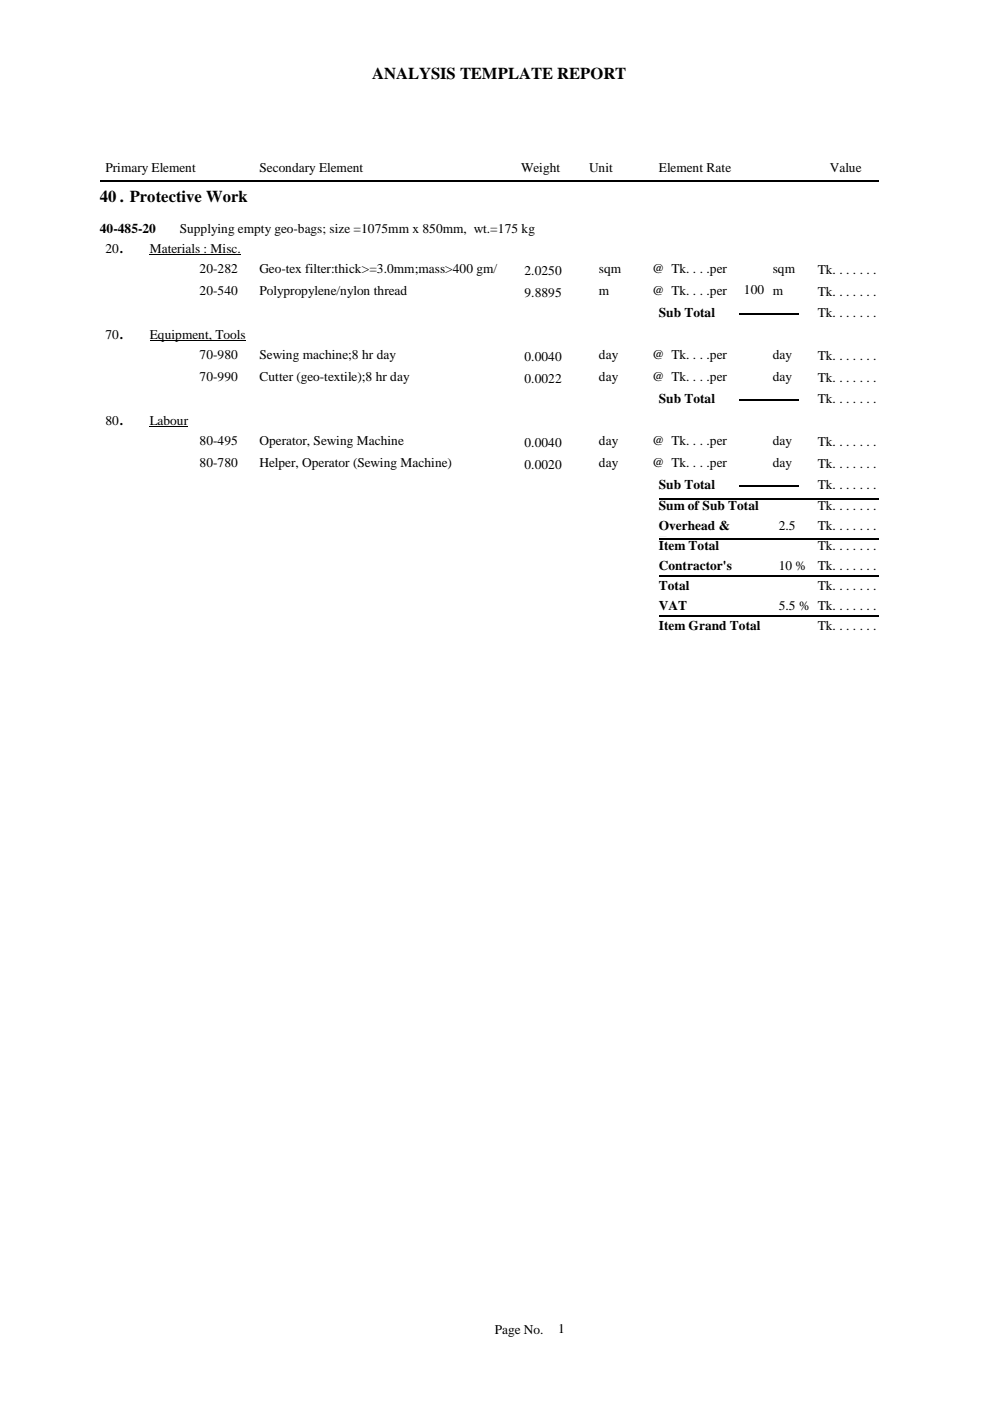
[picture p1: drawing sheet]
<svg xmlns="http://www.w3.org/2000/svg" width="210mm" height="297mm" viewBox="0 0 210 297" stroke-linecap="round" stroke-linejoin="round" font-family="sans-serif">
<defs><g id="words">
<g font-size="3.5">
<text x="78.9" y="16.7">ANALYSIS TEMPLATE REPORT</text>
<text x="21.2" y="42.8">40 . Protective Work</text>
</g>
<g font-size="2.8">
<text x="22.4" y="36.6">Primary Element</text>
<text x="55" y="36.6">Secondary Element</text>
<text x="110.5" y="36.6">Weight</text>
<text x="124.9" y="36.6">Unit</text>
<text x="139.7" y="36.6">Element Rate</text>
<text x="175.9" y="36.6">Value</text>
<text x="21.2" y="49.5">40-485-20</text>
<text x="22.4" y="53.6">20.</text>
<text x="31.7" y="53.6">Materials : Misc.</text>
<text x="38.1" y="49.5">Supplying empty geo-bags; size =1075mm x 850mm, wt.=175 kg</text>
<text x="42.3" y="57.9">20-282</text>
<text x="55" y="57.9">Geo-tex filter:thick&gt;=3.0mm;mass&gt;400 gm/</text>
<text x="111.2" y="58.4">2.0250</text>
<text x="127" y="57.9">sqm</text>
<text x="138.3" y="57.9">@ Tk. . . .per</text>
<text x="163.8" y="57.9">sqm</text>
<text x="173.4" y="58.1">Tk. . . . . . .</text>
<text x="42.3" y="62.5">20-540</text>
<text x="55" y="62.5">Polypropylene/nylon thread</text>
<text x="111.2" y="63">9.8895</text>
<text x="127" y="62.5">m</text>
<text x="138.3" y="62.5">@ Tk. . . .per</text>
<text x="157.7" y="62.4">100 m</text>
<text x="173.4" y="62.8">Tk. . . . . . .</text>
<text x="22.4" y="71.8">70.</text>
<text x="31.7" y="71.8">Equipment, Tools</text>
<text x="139.7" y="67.2">Sub Total</text>
<text x="173.4" y="67.2">Tk. . . . . . .</text>
<text x="42.3" y="76.1">70-980</text>
<text x="55" y="76.1">Sewing machine;8 hr day</text>
<text x="111.2" y="76.6">0.0040</text>
<text x="127" y="76.1">day</text>
<text x="138.3" y="76.1">@ Tk. . . .per</text>
<text x="163.8" y="76.1">day</text>
<text x="173.4" y="76.3">Tk. . . . . . .</text>
<text x="42.3" y="80.7">70-990</text>
<text x="55" y="80.7">Cutter (geo-textile);8 hr day</text>
<text x="111.2" y="81.2">0.0022</text>
<text x="127" y="80.7">day</text>
<text x="138.3" y="80.7">@ Tk. . . .per</text>
<text x="163.8" y="80.7">day</text>
<text x="173.4" y="81">Tk. . . . . . .</text>
<text x="139.7" y="85.4">Sub Total</text>
<text x="173.4" y="85.4">Tk. . . . . . .</text>
<text x="22.4" y="90">80.</text>
<text x="31.7" y="90">Labour</text>
<text x="42.3" y="94.3">80-495</text>
<text x="55" y="94.3">Operator, Sewing Machine</text>
<text x="111.2" y="94.8">0.0040</text>
<text x="127" y="94.3">day</text>
<text x="138.3" y="94.3">@ Tk. . . .per</text>
<text x="163.8" y="94.3">day</text>
<text x="173.4" y="94.5">Tk. . . . . . .</text>
<text x="42.3" y="98.9">80-780</text>
<text x="55" y="98.9">Helper, Operator (Sewing Machine)</text>
<text x="111.2" y="99.4">0.0020</text>
<text x="127" y="98.9">day</text>
<text x="138.3" y="98.9">@ Tk. . . .per</text>
<text x="163.8" y="98.9">day</text>
<text x="173.4" y="99.2">Tk. . . . . . .</text>
<text x="139.7" y="103.6">Sub Total</text>
<text x="173.4" y="103.6">Tk. . . . . . .</text>
<text x="139.7" y="108.2">Sum of Sub Total</text>
<text x="139.7" y="112.5">Overhead &amp;</text>
<text x="165.1" y="112.5">2.5</text>
<text x="173.4" y="112.5">Tk. . . . . . .</text>
<text x="173.4" y="108.2">Tk. . . . . . .</text>
<text x="139.7" y="115.8">Estt.</text>
<text x="139.7" y="116.7">Item Total</text>
<text x="165.1" y="115.8">%</text>
<text x="173.4" y="116.7">Tk. . . . . . .</text>
<text x="139.7" y="120.9">Contractor's</text>
<text x="139.7" y="124.3">Profit</text>
<text x="139.7" y="125.2">Total</text>
<text x="165.1" y="120.9">10 %</text>
<text x="173.4" y="120.9">Tk. . . . . . .</text>
<text x="173.4" y="125.2">Tk. . . . . . .</text>
<text x="139.7" y="129.4">VAT</text>
<text x="165.1" y="129.4">5.5 % Tk. . . . . . .</text>
<text x="139.7" y="133.6">Item Grand Total</text>
<text x="173.4" y="133.6">Tk. . . . . . .</text>
<text x="104.9" y="282.7">Page No.</text>
<text x="118.3" y="282.6">1</text>
</g>
</g></defs>
<path d="M21.2 38.3h165.1M156.6 66.5h12.7M156.6 84.7h12.7M139.7 114.2h46.6M139.7 105.7h46.6M156.6 102.9h12.7M139.7 130.6h46.6M139.7 122.2h46.6" fill="none" stroke="#000" stroke-width=".34"/>
<path d="M31.7 54h19.4M31.7 72.2h20.4M31.7 90.4h8.2" fill="none" stroke="#000" stroke-width=".21"/>
<use href="#words"/>
</svg>
